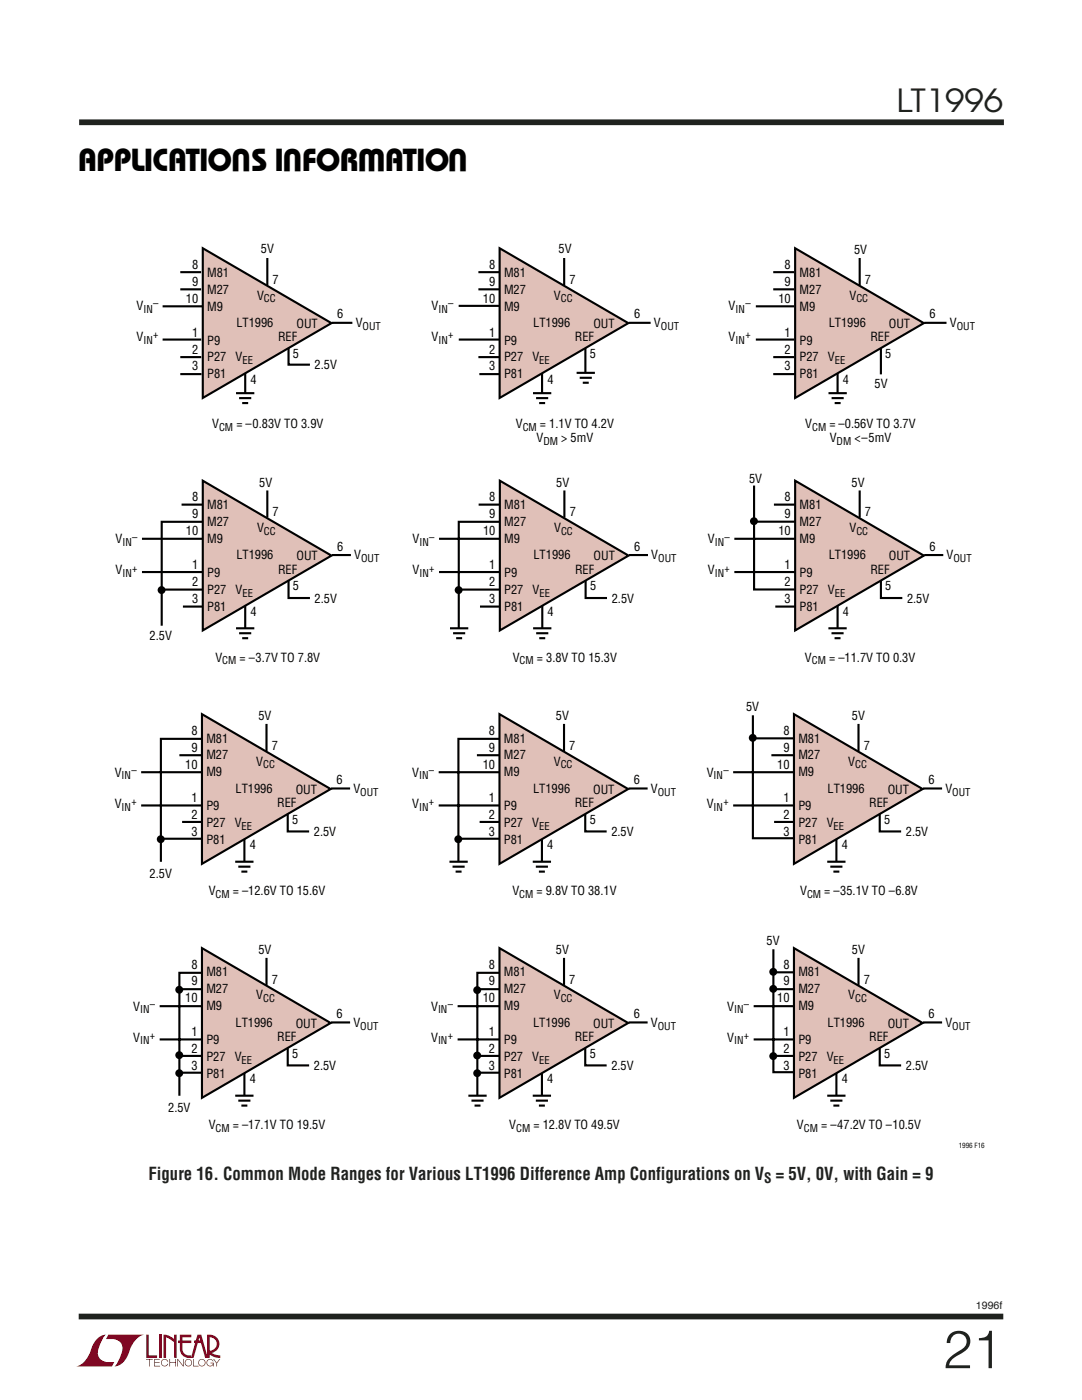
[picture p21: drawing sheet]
<svg xmlns="http://www.w3.org/2000/svg" width="216mm" height="279mm" viewBox="0 0 216 279" stroke-linecap="round" stroke-linejoin="round" font-family="sans-serif">
<defs><g id="words">
<text font-size="10.6" fill="#1f221e" x="188.2" y="273">21</text>
<g font-size="6.4">
<text x="50" y="29.8" transform="rotate(-180 50 29.8)">U</text>
<text x="60.3" y="29.7" transform="rotate(-180 60.3 29.7)">U</text>
<text x="77" y="29.8" transform="rotate(-180 77 29.8)">W</text>
<text x="93.3" y="29.8" transform="rotate(-180 93.3 29.8)">U</text>
<text x="15.5" y="34.2">APPLICATIO S I FOR</text>
<text x="76.8" y="34.2">ATIO</text>
</g>
<text font-size="6.3" fill="#1f221e" x="178.9" y="22.4">LT1996</text>
<text font-size="3.5" fill="#1f221e" x="29.6" y="235.4">Figure 16. Common Mode Ranges for Various LT1996 Difference Amp Configurations on V = 5V, 0V, with Gain = 9</text>
<text font-size="2.8" fill="#1f221e" x="152.5" y="236.1">S</text>
<g font-size="2.5">
<text x="38.3" y="53.6">8</text>
<text x="52.1" y="50.4">5V</text>
<text x="97.6" y="53.6">8</text>
<text x="111.5" y="50.4">5V</text>
<text x="156.5" y="53.6">8</text>
<text x="170.4" y="50.6">5V</text>
<text x="38.3" y="57">9</text>
<text x="41.3" y="55.2">M81</text>
<text x="41.3" y="58.6">M27</text>
<text x="51.3" y="59.8">V</text>
<text x="54.4" y="56.6">7</text>
<text x="97.6" y="57">9</text>
<text x="100.6" y="55.2">M81</text>
<text x="100.6" y="58.6">M27</text>
<text x="110.5" y="59.8">V</text>
<text x="113.6" y="56.6">7</text>
<text x="156.5" y="57">9</text>
<text x="159.5" y="55.2">M81</text>
<text x="159.5" y="58.6">M27</text>
<text x="169.5" y="59.8">V</text>
<text x="172.6" y="56.6">7</text>
<text x="27.2" y="61.9">V</text>
<text x="37.1" y="60.4">10</text>
<text x="41.3" y="62">M9</text>
<text x="47.2" y="65.3">LT1996</text>
<text x="59.2" y="65.4">OUT</text>
<text x="67.3" y="63.5">6</text>
<text x="71" y="65.3">V</text>
<text x="86.1" y="61.9">V</text>
<text x="96.3" y="60.4">10</text>
<text x="100.6" y="62">M9</text>
<text x="106.4" y="65.3">LT1996</text>
<text x="118.4" y="65.4">OUT</text>
<text x="126.5" y="63.5">6</text>
<text x="130.5" y="65.3">V</text>
<text x="145.4" y="61.9">V</text>
<text x="155.3" y="60.4">10</text>
<text x="159.5" y="62">M9</text>
<text x="165.4" y="65.3">LT1996</text>
<text x="177.4" y="65.4">OUT</text>
<text x="185.5" y="63.5">6</text>
<text x="189.5" y="65.3">V</text>
<text x="27.2" y="68.1">V</text>
<text x="38.3" y="67.2">1</text>
<text x="38.3" y="70.6">2</text>
<text x="41.3" y="68.8">P9</text>
<text x="55.5" y="68.1">REF</text>
<text x="58.5" y="71.4">5</text>
<text x="86.1" y="68.1">V</text>
<text x="97.6" y="67.2">1</text>
<text x="97.6" y="70.6">2</text>
<text x="100.6" y="68.8">P9</text>
<text x="114.7" y="68.1">REF</text>
<text x="117.7" y="71.4">5</text>
<text x="145.4" y="68.1">V</text>
<text x="156.5" y="67.2">1</text>
<text x="156.5" y="70.6">2</text>
<text x="159.5" y="68.8">P9</text>
<text x="173.7" y="68.1">REF</text>
<text x="176.7" y="71.4">5</text>
<text x="38.3" y="73.9">3</text>
<text x="41.3" y="72.1">P27</text>
<text x="41.3" y="75.5">P81</text>
<text x="47" y="72.1">V</text>
<text x="50" y="76.5">4</text>
<text x="62.8" y="73.7">2.5V</text>
<text x="97.6" y="73.9">3</text>
<text x="100.6" y="72.1">P27</text>
<text x="100.6" y="75.5">P81</text>
<text x="106.2" y="72.1">V</text>
<text x="109.2" y="76.6">4</text>
<text x="156.5" y="73.9">3</text>
<text x="159.5" y="72.1">P27</text>
<text x="159.5" y="75.5">P81</text>
<text x="165.2" y="72.1">V</text>
<text x="168.2" y="76.5">4</text>
<text x="174.5" y="77.5">5V</text>
<text x="42.3" y="85.5">V</text>
<text x="47.2" y="85.5">= –0.83V TO 3.9V</text>
<text x="102.9" y="85.5">V</text>
<text x="107.1" y="88.3">V</text>
<text x="107.7" y="85.5">= 1.1V TO 4.2V</text>
<text x="112" y="88.3">&gt; 5mV</text>
<text x="160.7" y="85.5">V</text>
<text x="165.5" y="85.5">= –0.56V TO 3.7V</text>
<text x="165.6" y="88.3">V</text>
<text x="170.5" y="88.3">&lt;–5mV</text>
<text x="38.3" y="100">8</text>
<text x="41.3" y="101.6">M81</text>
<text x="51.7" y="97.2">5V</text>
<text x="97.6" y="100">8</text>
<text x="100.6" y="101.6">M81</text>
<text x="111" y="97.2">5V</text>
<text x="149.5" y="96.3">5V</text>
<text x="156.5" y="100">8</text>
<text x="159.5" y="101.6">M81</text>
<text x="169.9" y="97.2">5V</text>
<text x="37.1" y="106.8">10</text>
<text x="38.3" y="103.4">9</text>
<text x="41.3" y="105">M27</text>
<text x="51.3" y="106.2">V</text>
<text x="54.4" y="103">7</text>
<text x="96.4" y="106.8">10</text>
<text x="97.6" y="103.4">9</text>
<text x="100.6" y="105">M27</text>
<text x="110.6" y="106.2">V</text>
<text x="113.7" y="103">7</text>
<text x="155.3" y="106.8">10</text>
<text x="156.5" y="103.4">9</text>
<text x="159.5" y="105">M27</text>
<text x="169.5" y="106.2">V</text>
<text x="172.6" y="103">7</text>
<text x="23" y="108.4">V</text>
<text x="38.3" y="113.6">1</text>
<text x="41.3" y="108.4">M9</text>
<text x="47.2" y="111.7">LT1996</text>
<text x="59.2" y="111.8">OUT</text>
<text x="67.3" y="109.9">6</text>
<text x="70.7" y="111.7">V</text>
<text x="82.3" y="108.4">V</text>
<text x="97.6" y="113.6">1</text>
<text x="100.6" y="108.4">M9</text>
<text x="106.4" y="111.7">LT1996</text>
<text x="118.4" y="111.8">OUT</text>
<text x="126.6" y="109.9">6</text>
<text x="130" y="111.7">V</text>
<text x="141.2" y="108.4">V</text>
<text x="156.5" y="113.6">1</text>
<text x="159.5" y="108.4">M9</text>
<text x="165.4" y="111.7">LT1996</text>
<text x="177.4" y="111.8">OUT</text>
<text x="185.5" y="109.9">6</text>
<text x="188.9" y="111.7">V</text>
<text x="23" y="114.6">V</text>
<text x="38.3" y="116.9">2</text>
<text x="41.3" y="115.1">P9</text>
<text x="41.3" y="118.5">P27</text>
<text x="47" y="118.5">V</text>
<text x="55.5" y="114.5">REF</text>
<text x="58.5" y="117.8">5</text>
<text x="82.3" y="114.6">V</text>
<text x="97.6" y="116.9">2</text>
<text x="100.6" y="115.1">P9</text>
<text x="100.6" y="118.5">P27</text>
<text x="106.3" y="118.5">V</text>
<text x="114.8" y="114.5">REF</text>
<text x="117.7" y="117.8">5</text>
<text x="141.2" y="114.6">V</text>
<text x="156.5" y="116.9">2</text>
<text x="159.5" y="115.1">P9</text>
<text x="159.5" y="118.5">P27</text>
<text x="165.2" y="118.5">V</text>
<text x="173.7" y="114.5">REF</text>
<text x="176.7" y="117.8">5</text>
<text x="38.3" y="120.3">3</text>
<text x="41.3" y="121.9">P81</text>
<text x="50" y="122.9">4</text>
<text x="62.8" y="120.3">2.5V</text>
<text x="97.6" y="120.3">3</text>
<text x="100.6" y="121.9">P81</text>
<text x="109.3" y="122.9">4</text>
<text x="122.1" y="120.3">2.5V</text>
<text x="156.5" y="120.3">3</text>
<text x="159.5" y="121.9">P81</text>
<text x="168.2" y="122.9">4</text>
<text x="181" y="120.3">2.5V</text>
<text x="29.9" y="127.7">2.5V</text>
<text x="43" y="132">V</text>
<text x="47.8" y="132">= –3.7V TO 7.8V</text>
<text x="102.3" y="132">V</text>
<text x="107.1" y="132">= 3.8V TO 15.3V</text>
<text x="160.6" y="132">V</text>
<text x="165.4" y="132">= –11.7V TO 0.3V</text>
<text x="51.6" y="143.8">5V</text>
<text x="110.9" y="143.8">5V</text>
<text x="148.9" y="141.8">5V</text>
<text x="170" y="143.8">5V</text>
<text x="38.2" y="146.6">8</text>
<text x="38.2" y="150">9</text>
<text x="41.2" y="148.2">M81</text>
<text x="54.2" y="149.6">7</text>
<text x="97.5" y="146.6">8</text>
<text x="97.5" y="150">9</text>
<text x="100.5" y="148.2">M81</text>
<text x="113.6" y="149.6">7</text>
<text x="156.3" y="146.6">8</text>
<text x="156.3" y="150">9</text>
<text x="159.3" y="148.2">M81</text>
<text x="172.4" y="149.6">7</text>
<text x="22.9" y="155">V</text>
<text x="36.9" y="153.4">10</text>
<text x="41.2" y="151.6">M27</text>
<text x="41.2" y="155">M9</text>
<text x="51.1" y="152.8">V</text>
<text x="82.3" y="155">V</text>
<text x="96.3" y="153.4">10</text>
<text x="100.5" y="151.6">M27</text>
<text x="100.5" y="155">M9</text>
<text x="110.5" y="152.8">V</text>
<text x="141" y="155">V</text>
<text x="155.1" y="153.4">10</text>
<text x="159.3" y="151.6">M27</text>
<text x="159.3" y="155">M9</text>
<text x="169.3" y="152.8">V</text>
<text x="22.9" y="161.2">V</text>
<text x="38.2" y="160.1">1</text>
<text x="41.2" y="161.7">P9</text>
<text x="47" y="158.2">LT1996</text>
<text x="55.3" y="161.1">REF</text>
<text x="59" y="158.4">OUT</text>
<text x="67.1" y="156.5">6</text>
<text x="70.5" y="158.2">V</text>
<text x="82.3" y="161.2">V</text>
<text x="97.5" y="160.1">1</text>
<text x="100.5" y="161.7">P9</text>
<text x="106.4" y="158.2">LT1996</text>
<text x="114.7" y="161.1">REF</text>
<text x="118.4" y="158.4">OUT</text>
<text x="126.5" y="156.5">6</text>
<text x="129.9" y="158.2">V</text>
<text x="141" y="161.2">V</text>
<text x="156.3" y="160.1">1</text>
<text x="159.3" y="161.7">P9</text>
<text x="165.1" y="158.2">LT1996</text>
<text x="173.4" y="161.1">REF</text>
<text x="177.1" y="158.4">OUT</text>
<text x="185.2" y="156.5">6</text>
<text x="188.7" y="158.2">V</text>
<text x="38.2" y="163.5">2</text>
<text x="38.2" y="166.9">3</text>
<text x="41.2" y="165.1">P27</text>
<text x="46.8" y="165.1">V</text>
<text x="58.3" y="164.4">5</text>
<text x="62.6" y="166.9">2.5V</text>
<text x="97.5" y="163.5">2</text>
<text x="97.5" y="166.9">3</text>
<text x="100.5" y="165.1">P27</text>
<text x="106.2" y="165.1">V</text>
<text x="117.7" y="164.4">5</text>
<text x="122" y="166.9">2.5V</text>
<text x="156.3" y="163.5">2</text>
<text x="156.3" y="166.9">3</text>
<text x="159.3" y="165.1">P27</text>
<text x="165" y="165.1">V</text>
<text x="176.4" y="164.4">5</text>
<text x="180.8" y="166.9">2.5V</text>
<text x="41.2" y="168.5">P81</text>
<text x="49.8" y="169.5">4</text>
<text x="100.5" y="168.5">P81</text>
<text x="109.2" y="169.5">4</text>
<text x="159.3" y="168.5">P81</text>
<text x="168" y="169.5">4</text>
<text x="29.9" y="175.1">2.5V</text>
<text x="41.6" y="178.6">V</text>
<text x="46.5" y="178.6">= –12.6V TO 15.6V</text>
<text x="102.2" y="178.6">V</text>
<text x="107.1" y="178.6">= 9.8V TO 38.1V</text>
<text x="159.7" y="178.6">V</text>
<text x="164.5" y="178.6">= –35.1V TO –6.8V</text>
<text x="51.6" y="190.5">5V</text>
<text x="110.9" y="190.5">5V</text>
<text x="153" y="188.5">5V</text>
<text x="170" y="190.4">5V</text>
<text x="38.2" y="193.3">8</text>
<text x="38.2" y="196.7">9</text>
<text x="41.2" y="194.9">M81</text>
<text x="54.2" y="196.3">7</text>
<text x="97.5" y="193.3">8</text>
<text x="97.5" y="196.7">9</text>
<text x="100.5" y="194.9">M81</text>
<text x="113.6" y="196.3">7</text>
<text x="156.3" y="193.3">8</text>
<text x="156.3" y="196.7">9</text>
<text x="159.3" y="194.9">M81</text>
<text x="172.4" y="196.3">7</text>
<text x="26.6" y="201.7">V</text>
<text x="36.9" y="200.1">10</text>
<text x="41.2" y="198.3">M27</text>
<text x="41.2" y="201.7">M9</text>
<text x="51.1" y="199.5">V</text>
<text x="67.1" y="203.2">6</text>
<text x="86" y="201.7">V</text>
<text x="96.3" y="200.1">10</text>
<text x="100.5" y="198.3">M27</text>
<text x="100.5" y="201.7">M9</text>
<text x="110.5" y="199.5">V</text>
<text x="126.5" y="203.2">6</text>
<text x="145.1" y="201.7">V</text>
<text x="155.1" y="200.1">10</text>
<text x="159.3" y="198.3">M27</text>
<text x="159.3" y="201.7">M9</text>
<text x="169.3" y="199.5">V</text>
<text x="185.2" y="203.2">6</text>
<text x="26.6" y="207.9">V</text>
<text x="38.2" y="206.8">1</text>
<text x="41.2" y="208.4">P9</text>
<text x="47" y="204.9">LT1996</text>
<text x="55.3" y="207.8">REF</text>
<text x="59" y="205.1">OUT</text>
<text x="70.5" y="204.9">V</text>
<text x="86" y="207.9">V</text>
<text x="97.5" y="206.8">1</text>
<text x="100.5" y="208.4">P9</text>
<text x="106.4" y="204.9">LT1996</text>
<text x="114.7" y="207.8">REF</text>
<text x="118.4" y="205.1">OUT</text>
<text x="129.9" y="204.9">V</text>
<text x="145.1" y="207.9">V</text>
<text x="156.3" y="206.8">1</text>
<text x="159.3" y="208.4">P9</text>
<text x="165.1" y="204.9">LT1996</text>
<text x="173.4" y="207.8">REF</text>
<text x="177.1" y="205.1">OUT</text>
<text x="188.7" y="204.9">V</text>
<text x="38.2" y="210.2">2</text>
<text x="38.2" y="213.6">3</text>
<text x="41.2" y="211.8">P27</text>
<text x="41.2" y="215.2">P81</text>
<text x="46.8" y="211.8">V</text>
<text x="58.3" y="211.1">5</text>
<text x="62.6" y="213.6">2.5V</text>
<text x="97.5" y="210.2">2</text>
<text x="97.5" y="213.6">3</text>
<text x="100.5" y="211.8">P27</text>
<text x="100.5" y="215.2">P81</text>
<text x="106.2" y="211.8">V</text>
<text x="117.7" y="211.1">5</text>
<text x="122" y="213.6">2.5V</text>
<text x="156.3" y="210.2">2</text>
<text x="156.3" y="213.6">3</text>
<text x="159.3" y="211.8">P27</text>
<text x="159.3" y="215.2">P81</text>
<text x="165" y="211.8">V</text>
<text x="176.4" y="211.1">5</text>
<text x="180.8" y="213.6">2.5V</text>
<text x="33.6" y="221.8">2.5V</text>
<text x="49.8" y="216.2">4</text>
<text x="109.2" y="216.2">4</text>
<text x="168" y="216.2">4</text>
<text x="41.6" y="225.3">V</text>
<text x="46.5" y="225.3">= –17.1V TO 19.5V</text>
<text x="101.6" y="225.3">V</text>
<text x="106.4" y="225.3">= 12.8V TO 49.5V</text>
<text x="159" y="225.3">V</text>
<text x="163.8" y="225.3">= –47.2V TO –10.5V</text>
</g>
<g font-size="2.1">
<text x="28.6" y="62.4">IN</text>
<text x="30.6" y="61.3">–</text>
<text x="52.7" y="60.3">CC</text>
<text x="72.4" y="65.8">OUT</text>
<text x="87.5" y="62.4">IN</text>
<text x="89.4" y="61.3">–</text>
<text x="111.9" y="60.3">CC</text>
<text x="131.9" y="65.8">OUT</text>
<text x="146.8" y="62.4">IN</text>
<text x="148.7" y="61.3">–</text>
<text x="170.9" y="60.3">CC</text>
<text x="190.9" y="65.8">OUT</text>
<text x="28.6" y="68.6">IN</text>
<text x="30.6" y="67.5">+</text>
<text x="87.5" y="68.6">IN</text>
<text x="89.4" y="67.5">+</text>
<text x="146.8" y="68.6">IN</text>
<text x="148.7" y="67.5">+</text>
<text x="48.4" y="72.7">EE</text>
<text x="107.6" y="72.7">EE</text>
<text x="166.6" y="72.7">EE</text>
<text x="43.7" y="86">CM</text>
<text x="104.3" y="86">CM</text>
<text x="108.4" y="88.8">DM</text>
<text x="162.1" y="86">CM</text>
<text x="166.9" y="88.8">DM</text>
<text x="26.4" y="107.9">–</text>
<text x="52.7" y="106.7">CC</text>
<text x="85.7" y="107.9">–</text>
<text x="111.9" y="106.7">CC</text>
<text x="144.6" y="107.9">–</text>
<text x="170.9" y="106.7">CC</text>
<text x="24.4" y="108.9">IN</text>
<text x="72.1" y="112.2">OUT</text>
<text x="83.7" y="108.9">IN</text>
<text x="131.3" y="112.2">OUT</text>
<text x="142.6" y="108.9">IN</text>
<text x="190.3" y="112.2">OUT</text>
<text x="24.4" y="115.2">IN</text>
<text x="26.4" y="114.1">+</text>
<text x="48.4" y="119.1">EE</text>
<text x="83.7" y="115.2">IN</text>
<text x="85.7" y="114.1">+</text>
<text x="107.7" y="119.1">EE</text>
<text x="142.6" y="115.2">IN</text>
<text x="144.6" y="114.1">+</text>
<text x="166.6" y="119.1">EE</text>
<text x="44.4" y="132.6">CM</text>
<text x="103.7" y="132.6">CM</text>
<text x="162" y="132.6">CM</text>
<text x="24.3" y="155.5">IN</text>
<text x="26.2" y="154.5">–</text>
<text x="52.5" y="153.3">CC</text>
<text x="83.6" y="155.5">IN</text>
<text x="85.6" y="154.5">–</text>
<text x="111.9" y="153.3">CC</text>
<text x="142.4" y="155.5">IN</text>
<text x="144.4" y="154.5">–</text>
<text x="170.6" y="153.3">CC</text>
<text x="24.3" y="161.8">IN</text>
<text x="26.2" y="160.7">+</text>
<text x="71.9" y="158.8">OUT</text>
<text x="83.6" y="161.8">IN</text>
<text x="85.6" y="160.7">+</text>
<text x="131.3" y="158.8">OUT</text>
<text x="142.4" y="161.8">IN</text>
<text x="144.4" y="160.7">+</text>
<text x="190" y="158.8">OUT</text>
<text x="48.2" y="165.6">EE</text>
<text x="107.6" y="165.6">EE</text>
<text x="166.3" y="165.6">EE</text>
<text x="43" y="179.2">CM</text>
<text x="103.6" y="179.2">CM</text>
<text x="161" y="179.2">CM</text>
<text x="28" y="202.2">IN</text>
<text x="29.9" y="201.2">–</text>
<text x="52.5" y="200">CC</text>
<text x="87.4" y="202.2">IN</text>
<text x="89.4" y="201.2">–</text>
<text x="111.9" y="200">CC</text>
<text x="146.5" y="202.2">IN</text>
<text x="148.4" y="201.2">–</text>
<text x="170.6" y="200">CC</text>
<text x="28" y="208.5">IN</text>
<text x="29.9" y="207.4">+</text>
<text x="71.9" y="205.5">OUT</text>
<text x="87.4" y="208.5">IN</text>
<text x="89.4" y="207.4">+</text>
<text x="131.3" y="205.5">OUT</text>
<text x="146.5" y="208.5">IN</text>
<text x="148.4" y="207.4">+</text>
<text x="190" y="205.5">OUT</text>
<text x="48.2" y="212.3">EE</text>
<text x="107.6" y="212.3">EE</text>
<text x="166.3" y="212.3">EE</text>
<text x="43" y="225.9">CM</text>
<text x="103" y="225.9">CM</text>
<text x="160.4" y="225.9">CM</text>
</g>
<text font-size="2.1" fill="#1f221e" x="194.7" y="261.3">1996f</text>
<text font-size="1.4" x="191.3" y="229.1">1996 F16</text>
</g></defs>
<g fill="#81031f">
<path d="M29.2 266.4h.5v4.1h1.6v.5h-2.1z"/>
<path d="M19.6 267l.5-.4 1-.2a5.2 5.2 0 0 0-1.5 4.2 2.65 2.65 0 0 0 3.2 1.2l-.5 .9h-7.1a5 5 0 0 0 3.1-3.9l.4-.8z"/>
<path d="M21.6 266.4h7.2a5 5 0 0 0-3.2 3.8 3.3 3.3 0 0 1-2.8 2.5 5.2 5.2 0 0 0 1.6-4.2 2.65 2.65 0 0 0-3.2-1.3z"/>
<path d="M31.7 266.4h.5v4.6h-.5z"/>
<path d="M32.6 266.4l1.1 .2 1 .6v-.8h.6v4.6h-.6v-3.1l-1.6-1v4.1h-.5z"/>
<path d="M29.1 271.2h1.4v.1h-.6v1.4h-.2v-1.4h-.6z"/>
<path d="M30.8 271.2h1.1v.1h-1v.6h.9v.1h-.9v.6h1v.1h-1.1z"/>
<path d="M33.8 271.2h.1v.7h1.1v-.7h.1v1.5h-.1v-.7h-1.1v.7h-.1z"/>
<path d="M35.4 271.2h.1l1 1.3v-1.3h.2v1.5h-.2l-1-1.3v1.3h-.1z"/>
<path d="M38.5 271.2h.2v1.4h.9v.1h-1.1z"/>
<path d="M42.5 271.2h.2l.5 .8 .6-.8h.1l-.6 .9v.6h-.1v-.6z"/>
<path d="M35.9 266.4h2.3v.5h-1.8v.6h1.8v.5h-1.8v1.2a1.35 1.35 0 0 0 1.7 1.3v.5l1.3-4.6h.8l1.1 4.2v-4.2a1.88 1.88 0 0 1 2.4 1.3 1.88 1.88 0 0 1-1.5 2.3l.8 .4 .9 .1v.5h-.4a3.4 3.4 0 0 1-1.8-.8v-.6a1.37 1.37 0 0 0 1.5-1.3 1.37 1.37 0 0 0-1.4-1.4v4.1h-.9l-.8-3h-1.4v-.5h1.3l-.2-.6-1.2 4.1a2.1 2.1 0 0 1-2.6-1.3l-.1-1.7h-.4v-.5h.4z"/>
<path d="M37.1 271.4a.74 .74 0 0 1 1.1 .1 .74 .74 0 0 1-.4 1.1 .74 .74 0 0 1-.9-.6h.1a.6 .6 0 0 0 .8 .5 .6 .6 0 0 0 .2-1 .6 .6 0 0 0-1 .2v.3h-.1z"/>
<path d="M39.8 271.4a.74 .74 0 0 1 1.1 .1 .74 .74 0 0 1-.4 1.1 .74 .74 0 0 1-.9-.6h.1a.6 .6 0 0 0 .8 .5 .6 .6 0 0 0 .2-1 .6 .6 0 0 0-1 .2v.3h-.1z"/>
<path d="M41.4 271.4a.73 .73 0 0 1 1.2 .3h-.1a.6 .6 0 0 0-1-.2 .6 .6 0 0 0 .1 1 .6 .6 0 0 0 .9-.4h-.5v-.1h.7v.7h-.2v-.3a.74 .74 0 0 1-1.1 .1 .74 .74 0 0 1 0-1.1z"/>
<path d="M32.3 271.4a.73 .73 0 0 1 1.3 .4h-.2a.6 .6 0 0 0-.9-.3 .6 .6 0 0 0 0 .9 .6 .6 0 0 0 .9-.2h.1a.74 .74 0 0 1-1 .4 .74 .74 0 0 1-.2-1.2z"/>
</g>
<path d="M15.8 24.4h184.5M15.7 262.7h184.5" fill="none" stroke="#1f221e" stroke-width="1.1" stroke-linecap="butt"/>
<g fill="none" stroke="#000" stroke-width=".42">
<path d="M48.9 74.4v4.1M57.6 69.3v3.5h4.2M108.2 74.4v5.4M116.8 69.3v5.1M167.1 74.4v5.4M175.8 69.3v5.4M57.6 115.9v3.4h4.2M116.9 115.9v3.4h4.2M175.8 115.9v3.4h4.2M48.9 120.8v4.6M108.2 120.8v4.6M167.1 120.8v4.6"/>
<path d="M48.8 167.4v4.6M57.4 162.5v3.4h4.3M108.1 167.4v4.6M116.8 162.5v3.4h4.3M166.9 167.4v4.6M175.5 162.5v3.4h4.3M48.8 214.1v4.6M57.4 209.2v3.4h4.3M108.1 214.1v4.6M116.8 209.2v3.4h4.3M166.9 214.1v4.6M175.5 209.2v3.4h4.3"/>
</g>
<circle cx="32.2" cy="117.8" r=".79" fill="#000"/>
<path d="M40.5 49.5l25.6 15-25.6 14.9z" fill="#e0c0b8"/>
<path d="M36 54.3h4.1M36 57.7h4.1M40.5 49.5l25.6 15-25.6 14.9zM53.3 51.5v5.4M32.4 61.1h8M32.4 67.8h7.8M36 71.3h4.2M36 74.7h4.2M66.2 64.4h4.1M47.1 125.4h3.6M47.7 126.4h2.4M48.3 127.4h1.2" fill="none" stroke="#000" stroke-width=".42"/>
<path d="M48.9 125.4v2.2" fill="none" stroke="#fff" stroke-width=".97" stroke-linecap="butt"/>
<path d="M99.7 49.5l25.7 15-25.7 14.9z" fill="#e0c0b8"/>
<path d="M95.5 54.3h4.1M95.5 57.7h4.1M99.7 49.5l25.7 15-25.7 14.9zM112.6 51.5v5.4M91.5 67.8h8.1M95.5 71.3h4.1M95.6 74.7h4M99.6 61h-8.1M125.4 64.4h4.4" fill="none" stroke="#000" stroke-width=".42"/>
<path d="M158.7 49.5l25.6 15-25.6 14.9z" fill="#e0c0b8"/>
<path d="M154.3 54.3h4.2M154.3 57.7h4.2M158.7 49.5l25.6 15-25.6 14.9zM171.5 51.5v5.4M150.8 61.1h7.7M150.8 67.8h7.7M154.3 74.7h4.4M154.3 71.3h4.2M184.4 64.4h4.5" fill="none" stroke="#000" stroke-width=".42"/>
<path d="M40.5 95.9l25.6 15-25.6 14.9z" fill="#e0c0b8"/>
<g fill="none" stroke="#000" stroke-width=".42">
<path d="M47.1 78.5h3.6M47.7 79.5h2.4M106.4 78.5h3.6M107 79.5h2.4M115.1 74.4h3.6M115.7 75.4h2.4M116.3 76.4h1.2M165.3 78.5h3.7M165.9 79.5h2.5M40.5 95.9l25.6 15-25.6 14.9zM48.3 80.4h1.2M53.3 97.9v5.4"/>
<path d="M107.6 80.4h1.2M166.5 80.4h1.2M28.3 107.5h12.1M28.3 114.2h12.1M32 117.7h8.4M36.2 100.7h4.2M40.4 104.1h-8.1v20.8M66.2 110.8h3.8M36.5 121.1h3.9M89.8 125.4h3.6M90.4 126.4h2.4M91 127.4h1.2"/>
<path d="M106.4 125.4h3.6M107 126.4h2.4M107.6 127.4h1.2"/>
</g>
<path d="M48.9 78.5v2.2M108.2 78.5v2.2M116.9 74.4v2.2M167.1 78.5v2.2M91.6 125.4v2.2M108.2 125.4v2.2" fill="none" stroke="#fff" stroke-width=".97" stroke-linecap="butt"/>
<circle cx="91.5" cy="117.8" r=".79" fill="#000"/>
<path d="M99.7 95.9l25.7 15-25.7 14.9z" fill="#e0c0b8"/>
<path d="M99.7 95.9l25.7 15-25.7 14.9zM112.6 97.9v5.4M87.6 107.5h12.1M87.6 114.2h12.1M91.3 117.7h8.4M95.5 100.7h4.2M99.7 104.1h-8.2v21.3M125.5 110.8h3.8M95.8 121.1h3.9M46.9 172h3.7M47.6 173h2.4M48.2 174h1.2" fill="none" stroke="#000" stroke-width=".42"/>
<circle cx="32.1" cy="167.5" r=".79" fill="#000"/>
<path d="M48.8 172v2.2" fill="none" stroke="#fff" stroke-width=".97" stroke-linecap="butt"/>
<path d="M40.3 142.5l25.7 15-25.7 14.9z" fill="#e0c0b8"/>
<g fill="none" stroke="#000" stroke-width=".42">
<path d="M28.2 154.1h12M35.8 150.7h4.4M40.2 147.5h-8.1v24.5M40.3 142.5l25.7 15-25.7 14.9zM53.2 144.5v5.4M66 157.4h3.9M28.2 160.7h12M31.9 167.4h8.3M36.3 164h3.9M89.7 172h3.6M90.3 173h2.4M90.9 174h1.2"/>
<path d="M106.3 172h3.7M106.9 173h2.4M107.5 174h1.2"/>
</g>
<circle cx="91.4" cy="167.5" r=".79" fill="#000"/>
<path d="M91.5 172v2.2M108.1 172v2.2" fill="none" stroke="#fff" stroke-width=".97" stroke-linecap="butt"/>
<path d="M99.7 142.5l25.6 15-25.6 14.9z" fill="#e0c0b8"/>
<path d="M87.5 154.1h12.1M95.2 150.7h4.4M99.6 147.5h-8.1v24.5M99.7 142.5l25.6 15-25.6 14.9zM112.5 144.5v5.4M125.4 157.4h3.8M87.5 160.7h12.1M91.2 167.4h8.4M95.7 164h3.9M165.1 172h3.6M165.7 173h2.4M166.3 174h1.2" fill="none" stroke="#000" stroke-width=".42"/>
<circle cx="150.2" cy="147.3" r=".79" fill="#000"/>
<path d="M166.9 172v2.2" fill="none" stroke="#fff" stroke-width=".97" stroke-linecap="butt"/>
<path d="M158.4 142.5l25.7 15-25.7 14.9z" fill="#e0c0b8"/>
<path d="M146.3 154.1h12.1M150 147.4h8.4M150.2 142.8v24.5h8.1M153.9 150.7h4.5M158.4 142.5l25.7 15-25.7 14.9zM171.3 144.5v5.4M184.2 157.4h3.8M146.3 160.7h12.1M154.5 164h3.9M46.9 218.7h3.7M47.6 219.7h2.4M48.2 220.6h1.2" fill="none" stroke="#000" stroke-width=".42"/>
<g fill="#000">
<circle cx="35.8" cy="197.5" r=".79"/>
<circle cx="35.8" cy="214.2" r=".79"/>
<circle cx="35.8" cy="210.6" r=".79"/>
</g>
<path d="M48.8 218.7v2.2" fill="none" stroke="#fff" stroke-width=".97" stroke-linecap="butt"/>
<path d="M40.3 189.2l25.7 15-25.7 14.9z" fill="#e0c0b8"/>
<g fill="none" stroke="#000" stroke-width=".42">
<path d="M35.8 197.4h4.4M40.2 194.1h-4.4v24.6M40.3 189.2l25.7 15-25.7 14.9zM53.2 191.2v5.4M31.9 200.8h8.3M31.9 207.4h8.3M35.6 214.1h4.6M36.3 210.7h3.9M66 204.1h3.9M93.5 218.7h3.6M94.1 219.7h2.4M106.3 218.7h3.7"/>
<path d="M106.9 219.7h2.4M94.7 220.6h1.2M107.5 220.6h1.2"/>
</g>
<g fill="#000">
<circle cx="95.2" cy="197.6" r=".79"/>
<circle cx="95.2" cy="214.2" r=".79"/>
<circle cx="95.2" cy="210.7" r=".79"/>
</g>
<path d="M95.3 218.7v2.2M108.1 218.7v2.2" fill="none" stroke="#fff" stroke-width=".97" stroke-linecap="butt"/>
<path d="M99.7 189.2l25.6 15-25.6 14.9z" fill="#e0c0b8"/>
<path d="M95.2 197.4h4.4M99.6 194.1h-4.4v24.6M99.7 189.2l25.6 15-25.6 14.9zM112.5 191.2v5.4M91.3 200.8h8.3M91.3 207.4h8.3M95 214.1h4.6M95.7 210.7h3.9M125.4 204.1h3.8M165.1 218.7h3.6M165.7 219.7h2.4M166.3 220.6h1.2" fill="none" stroke="#000" stroke-width=".42"/>
<g fill="#000">
<circle cx="154.3" cy="194" r=".79"/>
<circle cx="154.3" cy="197.3" r=".79"/>
<circle cx="154.3" cy="210.8" r=".79"/>
</g>
<path d="M166.9 218.7v2.2" fill="none" stroke="#fff" stroke-width=".97" stroke-linecap="butt"/>
<path d="M158.4 189.2l25.7 15-25.7 14.9z" fill="#e0c0b8"/>
<path d="M165.3 125.4h3.6M165.9 126.4h2.4M166.5 127.4h1.2M153.9 197.4h4.5M154.1 194h4.3M154.3 189.4v24.6h4M158.4 189.2l25.7 15-25.7 14.9zM171.3 191.2v5.4M150.4 200.8h8M150.4 207.4h8M154.5 210.7h3.9M184.2 204.1h3.8" fill="none" stroke="#000" stroke-width=".42"/>
<circle cx="150.4" cy="104" r=".79" fill="#000"/>
<path d="M167.1 125.4v2.2" fill="none" stroke="#fff" stroke-width=".97" stroke-linecap="butt"/>
<path d="M158.7 95.9l25.6 15-25.6 14.9z" fill="#e0c0b8"/>
<path d="M150.5 96.9v20.7h8.1M158.7 95.9l25.6 15-25.6 14.9zM171.5 97.9v5.4M146.5 107.5h12.1M146.5 114.2h12.1M150.2 104.1h8.4M154.4 100.7h4.2M184.4 110.8h3.8M154.7 121.1h3.9" fill="none" stroke="#000" stroke-width=".42"/>
<use href="#words"/>
</svg>
